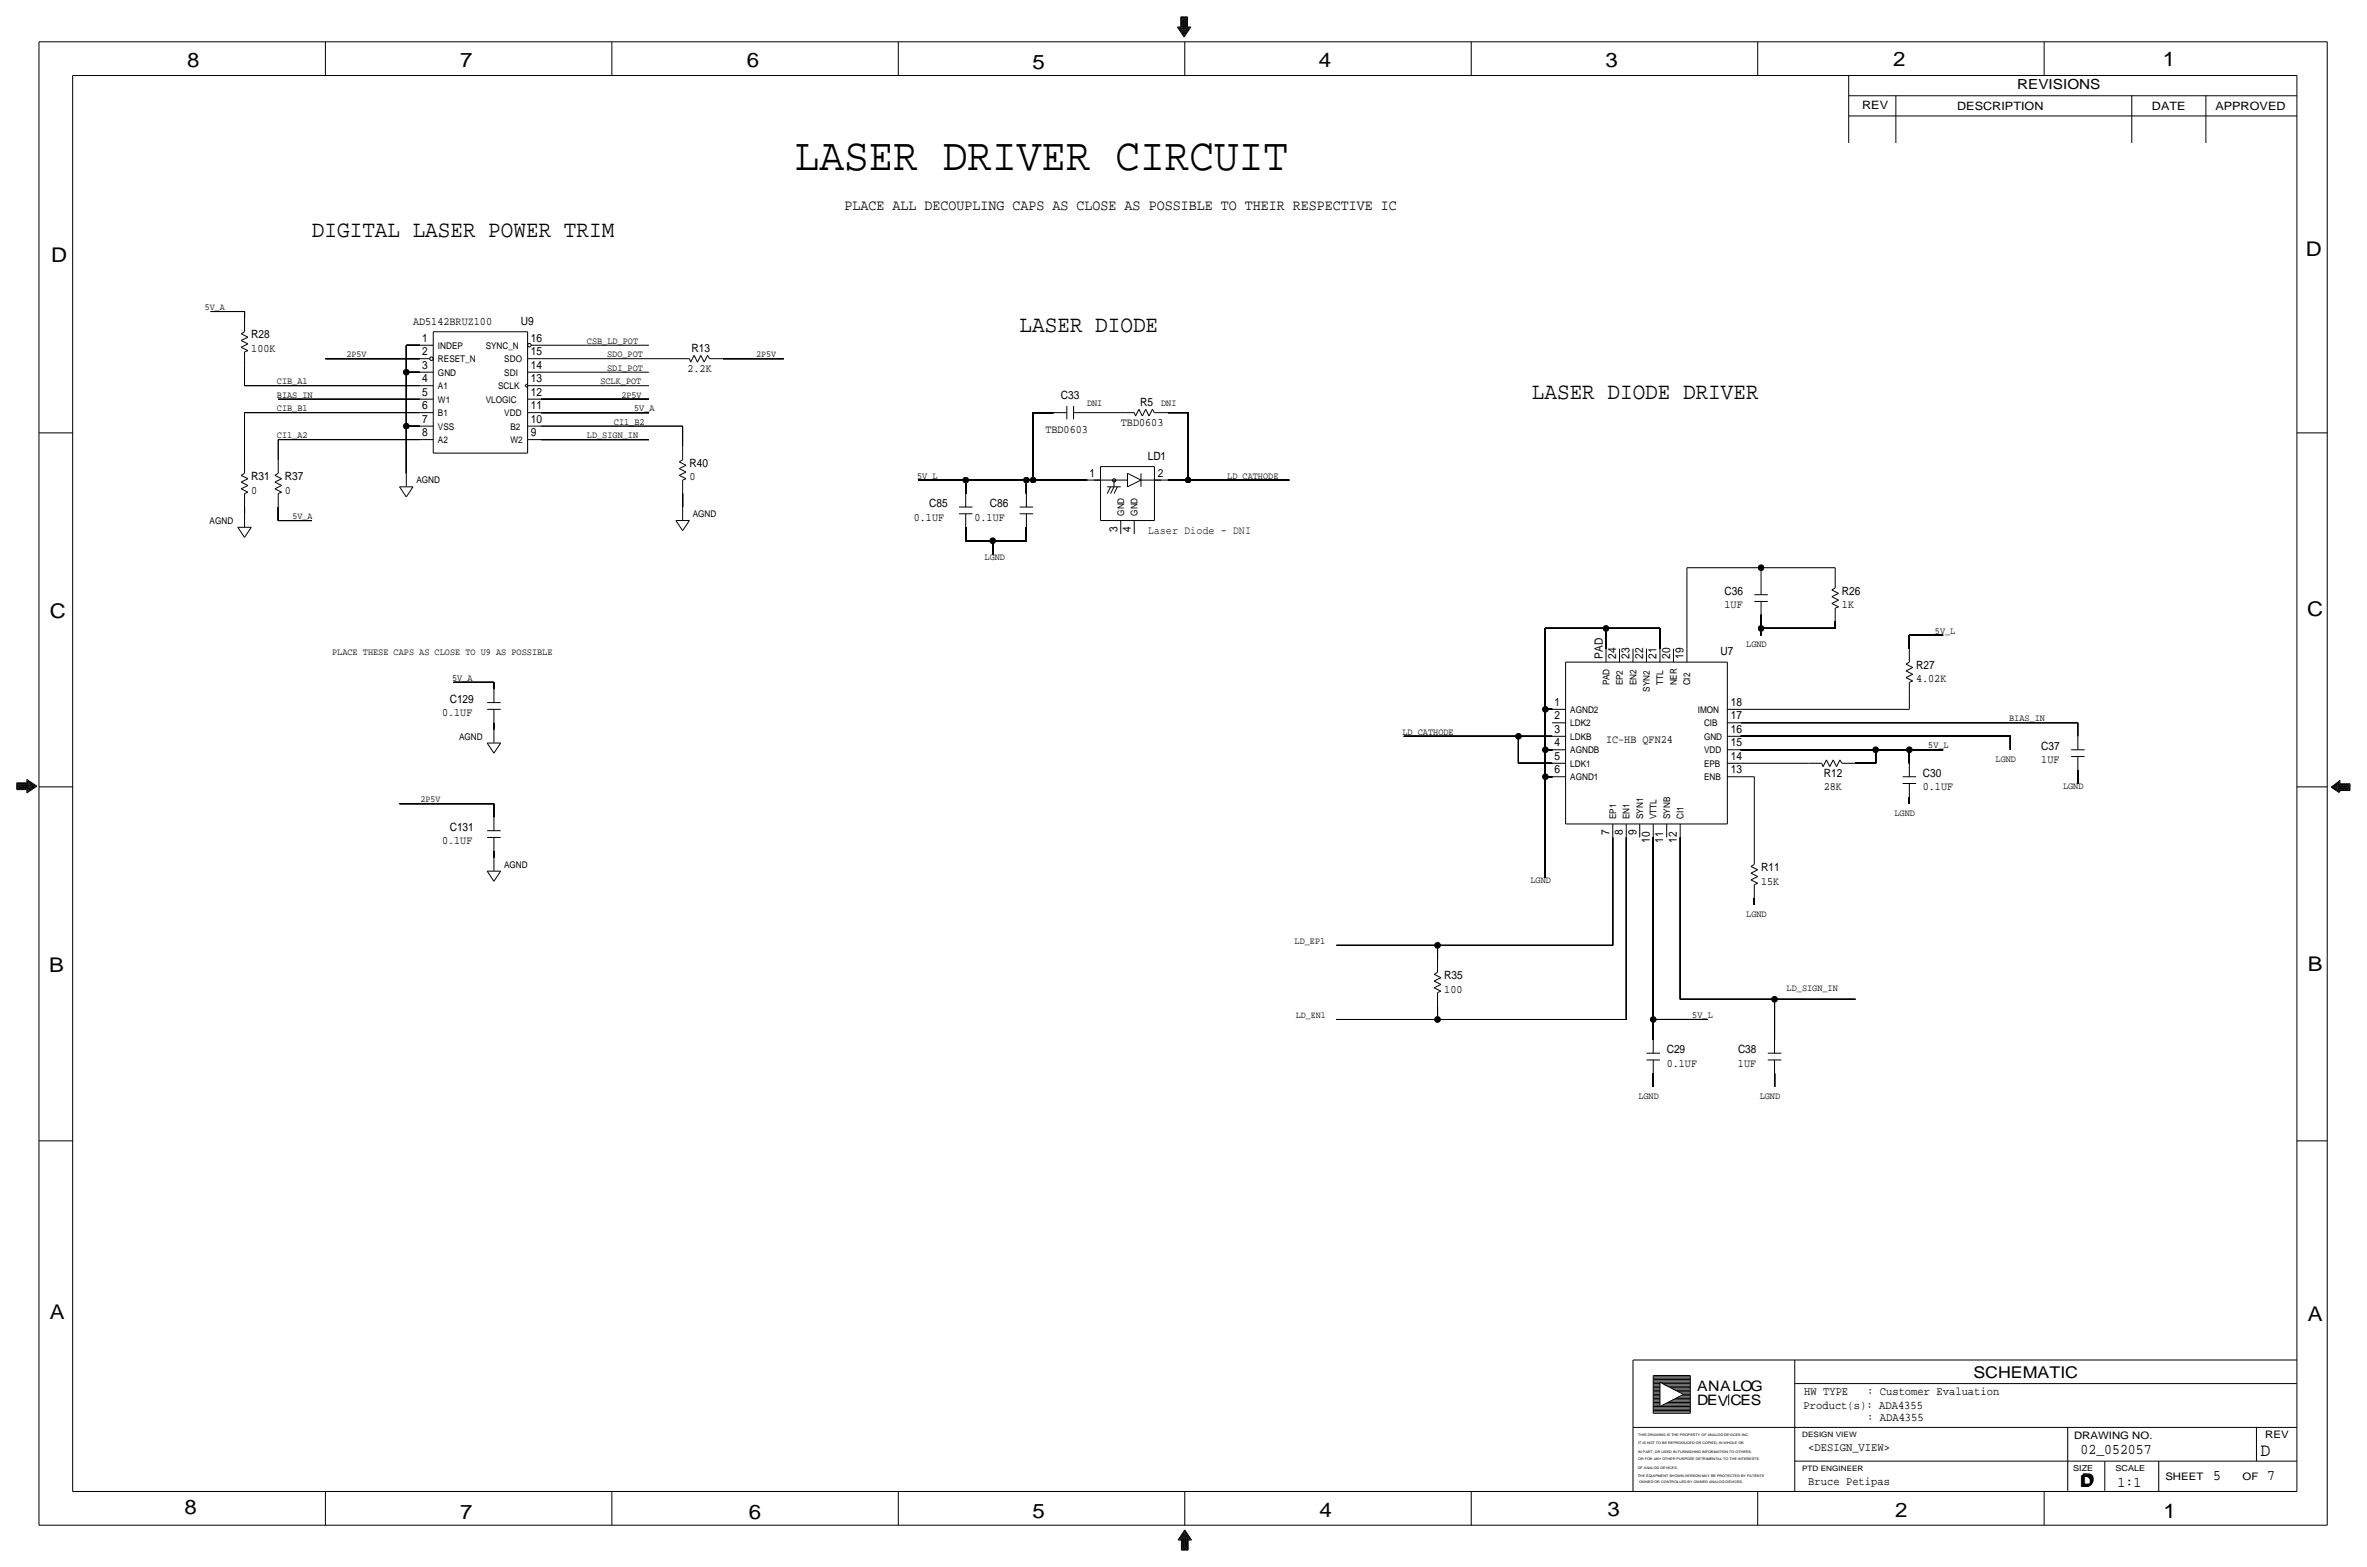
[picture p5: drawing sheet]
<svg xmlns="http://www.w3.org/2000/svg" width="892mm" height="590mm" viewBox="0 0 892 590" stroke-linecap="round" stroke-linejoin="round" font-family="sans-serif">
<defs><g id="words">
<text font-size="17.4" x="299.6" y="64">LASER DRIVER CIRCUIT</text>
<g font-size="8.9">
<text x="117.6" y="89.4">DIGITAL LASER POWER TRIM</text>
<text x="384.3" y="125">LASER DIODE</text>
<text x="577.3" y="150.4">LASER DIODE DRIVER</text>
</g>
<g font-size="7.6">
<text x="70.6" y="25.4">8</text>
<text x="173.4" y="25.4">7</text>
<text x="281.4" y="25.1">6</text>
<text x="389.1" y="26.2">5</text>
<text x="497" y="25.4">4</text>
<text x="605" y="25.1">3</text>
<text x="713.4" y="24.9">2</text>
<text x="815" y="24.9">1</text>
<text x="19.3" y="98.8">D</text>
<text x="868.9" y="96.5">D</text>
<text x="18.8" y="232.7">C</text>
<text x="869.4" y="232.1">C</text>
<text x="869.6" y="365.8">B</text>
<text x="18.5" y="366">B</text>
<text x="18.8" y="496.8">A</text>
<text x="869.6" y="497.6">A</text>
<text x="69.6" y="570.5">8</text>
<text x="173.4" y="572.3">7</text>
<text x="282.2" y="572.3">6</text>
<text x="389.1" y="571.7">5</text>
<text x="497.3" y="571.5">4</text>
<text x="605.7" y="571.2">3</text>
<text x="714.2" y="571.5">2</text>
<text x="815.3" y="572">1</text>
</g>
<text font-size="7" x="851.9" y="548.4">D</text>
<g font-size="6.1">
<text x="743.7" y="518.9">SCHEMATIC</text>
<text x="783.8" y="560.3">D</text>
<text x="784.3" y="559.8">D</text>
</g>
<g font-size="5.6">
<text x="318.2" y="79.2">PLACE ALL DECOUPLING CAPS AS CLOSE AS POSSIBLE TO THEIR RESPECTIVE IC</text>
<text x="784" y="547.9">02_052057</text>
<text x="834.1" y="557.5">5</text>
<text x="854.4" y="557.5">7</text>
<text x="798" y="560.1">1:1</text>
</g>
<g font-size="5.4">
<text x="639.5" y="524.2">ANAL G</text>
<text x="655.9" y="524.2">O</text>
<text x="639.5" y="529.3">DEV</text>
<text x="652.1" y="529.3">CES</text>
</g>
<text font-size="5.2" x="760.2" y="33.5">REVISIONS</text>
<g font-size="4.4">
<text x="679.9" y="525.5">HW TYPE</text>
<text x="703.6" y="525.5">: Customer Evaluation</text>
<text x="679.7" y="530.9">Product(s): ADA4355</text>
<text x="703.6" y="535.2">: ADA4355</text>
<text x="681.4" y="546.6">&lt;DESIGN_VIEW&gt;</text>
<text x="681.4" y="559.3">Bruce Petipas</text>
</g>
<g font-size="4.3">
<text x="701.8" y="41.1">REV</text>
<text x="737.6" y="41.4">DESCRIPTION</text>
<text x="811" y="41.4">DATE</text>
<text x="834.8" y="41.4">APPROVED</text>
<text x="155.7" y="122.4">AD5142BRUZ100</text>
<text x="196.3" y="122.4">U9</text>
<text x="94.7" y="127.5">R28</text>
<text x="159.1" y="128.8">1</text>
<text x="200.1" y="128.8">16</text>
<text x="94.7" y="132.6">100K</text>
<text x="159.1" y="133.9">2</text>
<text x="200.1" y="133.9">15</text>
<text x="260.6" y="132.6">R13</text>
<text x="159.1" y="138.9">3</text>
<text x="200.1" y="138.9">14</text>
<text x="259.1" y="140.2">2.2K</text>
<text x="159.1" y="149.1">5</text>
<text x="159.1" y="144">4</text>
<text x="200.1" y="149.1">12</text>
<text x="200.1" y="144">13</text>
<text x="159.1" y="154.2">6</text>
<text x="200.1" y="154.2">11</text>
<text x="399.7" y="150.4">C33</text>
<text x="429.6" y="152.9">R5</text>
<text x="159.1" y="159.3">7</text>
<text x="200.1" y="159.3">10</text>
<text x="422.4" y="160.5">TBD0603</text>
<text x="159.1" y="164.3">8</text>
<text x="200.1" y="164.3">9</text>
<text x="394" y="163.1">TBD0603</text>
<text x="432.5" y="173.2">LD1</text>
<text x="259.8" y="175.8">R40</text>
<text x="410.6" y="179.6">1</text>
<text x="436.3" y="179.6">2</text>
<text x="94.7" y="180.8">R31</text>
<text x="94.7" y="185.9">0</text>
<text x="107.4" y="180.8">R37</text>
<text x="107.4" y="185.9">0</text>
<text x="259.8" y="180.8">0</text>
<text x="350.2" y="191">C85</text>
<text x="373" y="191">C86</text>
<text x="344.4" y="196.1">0.1UF</text>
<text x="367.2" y="196.1">0.1UF</text>
<text x="421.1" y="200.3" transform="rotate(-90 421.1 200.3)">3</text>
<text x="426.2" y="200.3" transform="rotate(-90 426.2 200.3)">4</text>
<text x="432.5" y="201.2">Laser Diode - DNI</text>
<text x="649.9" y="224">C36</text>
<text x="694.1" y="224">R26</text>
<text x="649.9" y="229.1">1UF</text>
<text x="694.1" y="229.1">1K</text>
<text x="604" y="248.2" transform="rotate(-90 604 248.2)">PAD</text>
<text x="609" y="248.2" transform="rotate(-90 609 248.2)">24</text>
<text x="614.1" y="248.2" transform="rotate(-90 614.1 248.2)">23</text>
<text x="619.2" y="248.2" transform="rotate(-90 619.2 248.2)">22</text>
<text x="624.3" y="248.2" transform="rotate(-90 624.3 248.2)">21</text>
<text x="629.4" y="248.2" transform="rotate(-90 629.4 248.2)">20</text>
<text x="634.4" y="248.2" transform="rotate(-90 634.4 248.2)">19</text>
<text x="648.4" y="246.9">U7</text>
<text x="722.1" y="252">R27</text>
<text x="722.1" y="257">4.02K</text>
<text x="166.6" y="269.7">0.1UF</text>
<text x="169.5" y="264.7">C129</text>
<text x="585.8" y="265.9">1</text>
<text x="652.2" y="265.9">18</text>
<text x="585.8" y="271">2</text>
<text x="652.2" y="271">17</text>
<text x="585.8" y="276.1">3</text>
<text x="585.8" y="281.2">4</text>
<text x="605.2" y="279.9">IC-HB QFN24</text>
<text x="652.2" y="276.1">16</text>
<text x="652.2" y="281.2">15</text>
<text x="585.8" y="286.3">5</text>
<text x="652.2" y="286.3">14</text>
<text x="769.3" y="287.5">1UF</text>
<text x="769.3" y="282.4">C37</text>
<text x="585.8" y="291.3">6</text>
<text x="652.2" y="291.3">13</text>
<text x="687.3" y="292.6">R12</text>
<text x="724.6" y="292.6">C30</text>
<text x="687.3" y="297.7">28K</text>
<text x="724.6" y="297.7">0.1UF</text>
<text x="169.5" y="312.9">C131</text>
<text x="606.5" y="314.6" transform="rotate(-90 606.5 314.6)">7</text>
<text x="611.6" y="314.6" transform="rotate(-90 611.6 314.6)">8</text>
<text x="616.7" y="314.6" transform="rotate(-90 616.7 314.6)">9</text>
<text x="621.7" y="317.5" transform="rotate(-90 621.7 317.5)">10</text>
<text x="626.8" y="317.5" transform="rotate(-90 626.8 317.5)">11</text>
<text x="631.9" y="317.5" transform="rotate(-90 631.9 317.5)">12</text>
<text x="166.6" y="318">0.1UF</text>
<text x="663.7" y="328.2">R11</text>
<text x="663.6" y="333.2">15K</text>
<text x="544.3" y="368.8">R35</text>
<text x="544.3" y="373.9">100</text>
<text x="628.1" y="401.8">0.1UF</text>
<text x="628.1" y="396.7">C29</text>
<text x="655" y="401.8">1UF</text>
<text x="655" y="396.7">C38</text>
</g>
<g font-size="3.9">
<text x="781.6" y="542.1">DRAWING NO.</text>
<text x="853.6" y="541.8">REV</text>
<text x="816" y="557.4">SHEET</text>
<text x="845.1" y="557.5">OF</text>
</g>
<g font-size="3.6">
<text x="221.2" y="129.5">CSB_LD_POT</text>
<text x="228.8" y="134.6">SDO_POT</text>
<text x="228.8" y="139.7">SDI_POT</text>
<text x="104.3" y="144.8">CIB_A1</text>
<text x="104.3" y="149.9">BIAS_IN</text>
<text x="226.3" y="144.8">SCLK_POT</text>
<text x="104.3" y="154.9">CIB_B1</text>
<text x="239" y="154.9">5V_A</text>
<text x="409.6" y="152.9">DNI</text>
<text x="437.6" y="152.9">DNI</text>
<text x="231.3" y="160">CI1_B2</text>
<text x="104.3" y="165.1">CI1_A2</text>
<text x="221.2" y="165.1">LD_SIGN_IN</text>
<text x="345.6" y="180.3">5V_L</text>
<text x="462.5" y="180.3">LD_CATHODE</text>
<text x="371" y="210.8">LGND</text>
<text x="729.2" y="238.8">5V_L</text>
<text x="658.1" y="243.8">LGND</text>
<text x="125.2" y="246.9">PLACE THESE CAPS AS CLOSE TO U9 AS POSSIBLE</text>
<text x="170.4" y="256.5">5V_A</text>
<text x="757.1" y="271.8">BIAS_IN</text>
<text x="528.5" y="276.9">LD_CATHODE</text>
<text x="726.6" y="281.9">5V_L</text>
<text x="752" y="287">LGND</text>
<text x="777.4" y="297.2">LGND</text>
<text x="713.9" y="307.3">LGND</text>
<text x="576.8" y="332.7">LGND</text>
<text x="658.1" y="345.4">LGND</text>
<text x="487.9" y="355.6">LD_EP1</text>
<text x="673.3" y="373.4">LD_SIGN_IN</text>
<text x="637.7" y="383.5">5V_L</text>
<text x="617.4" y="414">LGND</text>
<text x="663.1" y="414">LGND</text>
</g>
<g font-size="3.5">
<text x="77.2" y="116.8">5V_A</text>
<text x="165" y="131.3">INDEP</text>
<text x="183" y="131.3">SYNC_N</text>
<text x="130.6" y="134.6">2P5V</text>
<text x="165" y="136.4">RESET_N</text>
<text x="190" y="136.4">SDO</text>
<text x="285" y="134.6">2P5V</text>
<text x="165.1" y="141.5">GND</text>
<text x="190" y="141.5">SDI</text>
<text x="165.1" y="146.6">A1</text>
<text x="187.7" y="146.6">SCLK</text>
<text x="234.2" y="149.9">2P5V</text>
<text x="165.1" y="151.6">W1</text>
<text x="183" y="151.6">VLOGIC</text>
<text x="165.1" y="161.8">VSS</text>
<text x="165.1" y="156.7">B1</text>
<text x="190" y="156.7">VDD</text>
<text x="192.4" y="161.8">B2</text>
<text x="165.1" y="166.9">A2</text>
<text x="192.4" y="166.9">W2</text>
<text x="156.9" y="182.1">AGND</text>
<text x="79" y="197.4">AGND</text>
<text x="110.2" y="195.6">5V_A</text>
<text x="261.1" y="194.8">AGND</text>
<text x="423.6" y="194.3" transform="rotate(-90 423.6 194.3)">GND</text>
<text x="428.7" y="194.3" transform="rotate(-90 428.7 194.3)">GND</text>
<text x="606.5" y="258.2" transform="rotate(-90 606.5 258.2)">PAD</text>
<text x="611.6" y="258.2" transform="rotate(-90 611.6 258.2)">EP2</text>
<text x="616.7" y="258.2" transform="rotate(-90 616.7 258.2)">EN2</text>
<text x="621.7" y="260.6" transform="rotate(-90 621.7 260.6)">SYN2</text>
<text x="626.8" y="258.2" transform="rotate(-90 626.8 258.2)">TTL</text>
<text x="631.9" y="258.2" transform="rotate(-90 631.9 258.2)">NER</text>
<text x="637" y="258.2" transform="rotate(-90 637 258.2)">CI2</text>
<text x="591.8" y="268.5">AGND2</text>
<text x="639.8" y="268.5">IMON</text>
<text x="591.8" y="273.6">LDK2</text>
<text x="642.2" y="273.6">CIB</text>
<text x="173" y="278.6">AGND</text>
<text x="591.8" y="278.6">LDKB</text>
<text x="642.2" y="278.6">GND</text>
<text x="591.8" y="283.7">AGNDB</text>
<text x="642.2" y="283.7">VDD</text>
<text x="591.8" y="293.9">AGND1</text>
<text x="591.8" y="288.8">LDK1</text>
<text x="642.2" y="288.8">EPB</text>
<text x="642.2" y="293.9">ENB</text>
<text x="158.5" y="302.3">2P5V</text>
<text x="609" y="308.6" transform="rotate(-90 609 308.6)">EP1</text>
<text x="614.1" y="308.6" transform="rotate(-90 614.1 308.6)">EN1</text>
<text x="619.2" y="308.6" transform="rotate(-90 619.2 308.6)">SYN1</text>
<text x="624.3" y="308.6" transform="rotate(-90 624.3 308.6)">VTTL</text>
<text x="629.4" y="308.6" transform="rotate(-90 629.4 308.6)">SYNB</text>
<text x="634.4" y="308.6" transform="rotate(-90 634.4 308.6)">CI1</text>
<text x="189.9" y="326.9">AGND</text>
<text x="488.3" y="383.5">LD_EN1</text>
</g>
<g font-size="3.1">
<text x="781.3" y="554">SIZE</text>
<text x="797.3" y="554">SCALE</text>
</g>
<g font-size="2.8">
<text x="679.1" y="541.3">DESIGN VIEW</text>
<text x="679.1" y="554">PTD ENGINEER</text>
</g>
<g font-size="1.3">
<text x="617.3" y="541.1">THIS DRAWING IS THE PROPERTY OF ANALOG DEVICES INC.</text>
<text x="617.3" y="543.9">IT IS NOT TO BE REPRODUCED OR COPIED, IN WHOLE OR</text>
<text x="617.3" y="547.2">IN PART, OR USED IN FURNISHING INFORMATION TO OTHERS,</text>
<text x="617.3" y="550">OR FOR ANY OTHER PURPOSE DETRIMENTAL TO THE INTERESTS</text>
<text x="617.2" y="553.2">OF ANALOG DEVICES.</text>
<text x="617.2" y="556.3">THE EQUIPMENT SHOWN HEREON MAY BE PROTECTED BY PATENTS</text>
<text x="617.7" y="558.8">OWNED OR CONTROLLED BY OWNED ANALOG DEVICES.</text>
</g>
</g></defs>
<!-- layer: Nets -->
<g fill="none" stroke="#000" stroke-width=".38">
<path d="M79.5 117.3h12.7zM92.2 117.3v2.6zM92.2 137.7v7.6zM122.6 135.1h35.6zM153.1 130v10.2zM153.1 130h5.1zM203.9 130h40.7zM203.9 135.1h50.8zM272.5 135.1h22.9zM92.2 145.3h66zM92.2 155.4v17.8zM92.2 155.4h66z"/>
<path d="M104.9 150.4h53.3zM153.1 140.2v20.3zM153.1 140.2h5.1zM203.9 140.2h40.7zM203.9 145.3h40.7zM203.9 150.4h40.7zM203.9 155.4h40.7zM389.3 155.4h7.7zM389.3 155.4v25.4zM409.7 155.4h12.7zM440.1 155.4h7.7zM447.8 155.4v25.4z"/>
<path d="M104.9 165.6h53.3zM104.9 165.6v7.6zM153.1 160.5h5.1zM153.1 160.5v17.8zM203.9 160.5h53.4zM203.9 165.6h40.7zM257.3 160.5v7.6zM92.2 191v2.5zM104.9 191v5.1zM104.9 196.1h12.7zM257.3 185.9v5.1zM346.2 180.8h17.7z"/>
<path d="M363.9 180.8v5.1zM363.9 198.6v5.1zM363.9 180.8h22.9zM386.8 180.8h2.5zM386.8 180.8v5.1zM386.8 198.6v5.1zM389.3 180.8h20.4zM440.1 180.8h7.7zM447.8 180.8h38.1zM363.9 203.7h10.2zM374.1 203.7v5.1zM374.1 203.7h12.7z"/>
<path d="M635.7 213.9v30.4zM635.7 213.9h28zM663.7 213.9v5zM663.7 213.9h27.9zM691.6 213.9v2.5zM582.4 236.7h22.8zM582.4 236.7v30.5zM605.2 236.7h20.4zM605.2 236.7v7.6zM625.6 236.7v7.6zM663.7 236.7v2.6zM663.7 231.6v5.1z"/>
<path d="M663.7 236.7h27.9zM691.6 234.2v2.5zM719.5 239.3v5zM719.5 239.3h12.7zM170.9 257h15.2zM186.1 257v2.6zM186.1 272.3v2.5zM529 277.4h43.2zM572.2 277.4h12.7zM572.2 277.4v10.1zM582.4 267.2h2.5zM582.4 267.2v15.2z"/>
<path d="M656 267.2h63.5zM656 272.3h127zM656 277.4h101.6zM719.5 262.1v5.1zM757.6 277.4v5zM783 272.3v5.1zM572.2 287.5h12.7zM582.4 292.6h2.5zM582.4 282.4h2.5zM582.4 292.6v38.1zM582.4 282.4v10.2zM656 287.5h25.4z"/>
<path d="M656 282.4h50.8zM656 292.6h5.1zM661.1 292.6v27.9zM699.2 287.5h7.6zM706.8 282.4h12.7zM706.8 282.4v5.1zM719.5 282.4v5.1zM719.5 282.4h12.7zM783 290.1v5zM150.6 302.8h35.5zM186.1 302.8v5zM607.8 315.5v40.6z"/>
<path d="M612.9 315.5v68.5zM623 315.5v68.5zM633.2 315.5v60.9zM719.5 300.2v2.6zM186.1 320.5v2.6zM661.1 338.3v2.6zM503.6 356.1h38.1zM541.7 356.1v5.1zM541.7 356.1h66.1zM541.7 379v5zM633.2 376.4h35.5zM668.7 376.4v15.3z"/>
<path d="M668.7 376.4h30.5zM503.6 384h38.1zM541.7 384h71.2zM623 384h20.3zM623 384v7.7zM623 404.4v5zM668.7 404.4v5z"/>
</g>
<g fill="#000" stroke="#000" stroke-width=".38">
<circle cx="153.1" cy="140.2" r="1.07"/>
<circle cx="153.1" cy="160.5" r="1.07"/>
<circle cx="363.9" cy="180.8" r="1.07"/>
<circle cx="386.8" cy="180.8" r="1.07"/>
<circle cx="389.3" cy="180.8" r="1.07"/>
<circle cx="447.8" cy="180.8" r="1.07"/>
<circle cx="374.1" cy="203.7" r="1.07"/>
<circle cx="663.7" cy="213.9" r="1.07"/>
<circle cx="605.2" cy="236.7" r="1.07"/>
<circle cx="663.7" cy="236.7" r="1.07"/>
<circle cx="572.2" cy="277.4" r="1.07"/>
<circle cx="582.4" cy="267.2" r="1.07"/>
<circle cx="582.4" cy="292.6" r="1.07"/>
<circle cx="582.4" cy="282.4" r="1.07"/>
<circle cx="706.8" cy="282.4" r="1.07"/>
<circle cx="719.5" cy="282.4" r="1.07"/>
<circle cx="541.7" cy="356.1" r="1.07"/>
<circle cx="668.7" cy="376.4" r="1.07"/>
<circle cx="541.7" cy="384" r="1.07"/>
<circle cx="623" cy="384" r="1.07"/>
</g>
<!-- layer: Components -->
<g fill="none" stroke="#000" stroke-width=".38">
<path d="M92.2 119.9v5.1zM90.9 125.7l1.3-.7zM90.9 128.3l2.5-1.3zM90.9 130.8l2.5-1.3zM90.9 125.7l2.5 1.3zM90.9 128.3l2.5 1.2zM90.9 130.8l2.5 1.3zM92.2 132.6v5.1zM92.2 132.6l1.2-.5zM158.2 135.1h3.8zM158.2 130h5.1zM163.3 125h35.5z"/>
<path d="M163.3 125v45.7zM198.8 135.1h5.1zM198.8 125v45.7zM200.2 130h3.7zM254.7 135.1h5.1zM259.8 135.1l.5 1.3zM261.6 133.9l1.2 2.5zM261.6 133.9l-1.3 2.5zM264.1 133.9l1.3 2.5zM264.1 133.9l-1.3 2.5zM266.6 133.9l-1.2 2.5zM266.6 133.9l.8 1.2z"/>
<path d="M267.4 135.1h5.1zM158.2 155.4h5.1zM158.2 150.4h5.1zM158.2 145.3h5.1zM158.2 140.2h5.1zM197.8 145.3l1 .8zM197.8 145.3l1-.8zM198.8 140.2h5.1zM198.8 145.3h5.1zM198.8 150.4h5.1zM198.8 155.4h5.1zM397 155.4h5z"/>
<path d="M402 152.9v5.1zM404.6 155.4h5.1zM404.6 152.9v5.1zM422.4 155.4h5zM427.4 155.4l.5 1.3zM429.2 154.2l1.3 2.5zM429.2 154.2l-1.3 2.5zM431.7 154.2l1.3 2.5zM431.7 154.2l-1.2 2.5zM434.3 154.2l.8 1.2zM434.3 154.2l-1.3 2.5zM435.1 155.4h5z"/>
<path d="M90.9 179.1l1.3-.8zM90.9 179.1l2.5 1.2zM92.2 173.2v5.1zM103.6 179.1l1.3-.8zM103.6 179.1l2.5 1.2zM104.9 173.2v5.1zM153.1 178.3v5zM158.2 165.6h5.1zM158.2 160.5h5.1zM163.3 170.7h35.5zM198.8 160.5h5.1zM198.8 165.6h5.1z"/>
<path d="M256 174l2.5 1.3zM256 176.5l2.5 1.3zM256 179.1l2.5 1.2zM256 174l1.3-.8zM256 176.5l2.5-1.2zM256 179.1l2.5-1.3zM257.3 168.1v5.1zM414.7 175.8h20.4zM414.7 175.8v20.3zM424.9 178.3l5.1 2.5zM424.9 178.3v5.1zM430 178.3v5.1z"/>
<path d="M435.1 175.8v20.3zM89.6 198.6l2.6 3.8zM89.6 198.6h5.1zM90.9 181.6l2.5-1.3zM90.9 184.1l2.5-1.2zM90.9 181.6l2.5 1.3zM90.9 184.2l2.5 1.2zM92.2 193.5v5zM92.2 185.9v5.1zM92.2 185.9l1.2-.5zM94.7 198.6l-2.5 3.8zM103.6 181.6l2.5-1.3z"/>
<path d="M103.6 184.1l2.5-1.2zM103.6 181.6l2.5 1.3zM103.6 184.2l2.5 1.2zM104.9 185.9v5.1zM104.9 185.9l1.2-.5zM150.6 183.4h5.1zM150.6 183.4l2.5 3.8zM155.7 183.4l-2.6 3.8zM254.7 196.1l2.6 3.8zM254.7 196.1h5.1zM257.3 191v5zM257.3 180.8v5.1z"/>
<path d="M257.3 180.8l1.2-.5zM259.8 196.1l-2.5 3.8zM361.4 191h5.1zM361.4 193.5h5.1zM363.9 193.5v5.1zM363.9 185.9v5.1zM384.3 191h5zM384.3 193.5h5zM386.8 193.5v5.1zM386.8 185.9v5.1zM409.7 180.8h5zM412.2 180.8h12.7z"/>
<path d="M414.7 196.1h20.4zM417.3 183.4h5.1zM418.5 183.4l-1.2 2.5zM419.8 183.4l-1.3 2.5zM419.8 180.8v2.6zM421.1 183.4l-1.3 2.5zM422.4 196.1v5.1zM424.9 183.4l5.1-2.6zM427.4 196.1v5.1zM430 180.8h7.6zM435.1 180.8h5zM663.7 218.9v5.1z"/>
<path d="M691.6 216.4v5.1zM661.1 224h5.1zM661.1 226.6h5.1zM663.7 226.6v5zM690.3 222.3l2.6 1.2zM690.3 224.8l2.6 1.3zM690.3 227.3l2.6 1.3zM690.3 222.2l1.3-.7zM690.3 224.8l2.6-1.3zM690.3 227.3l2.6-1.2zM691.6 229.1v5.1zM691.6 229.1l1.3-.5z"/>
<path d="M186.1 259.6v5.1zM590 249.4h61zM590 249.4v61zM605.2 244.3v5.1zM610.3 244.3v5.1zM615.4 244.3v5.1zM620.5 244.3v5.1zM625.6 244.3v5.1zM630.6 244.3v5.1zM635.7 244.3v5.1zM651 249.4v61zM718.3 250.2l2.5 1.3z"/>
<path d="M718.3 252.7l2.5 1.3zM718.3 255.3l2.5 1.2zM718.3 250.2l1.2-.8zM718.3 252.7l2.5-1.2zM718.3 255.3l2.5-1.3zM719.5 257v5.1zM719.5 244.3v5.1zM719.5 257l1.3-.5zM183.6 279.9h5.1zM183.6 264.7h5.1zM183.6 267.2h5.1zM183.6 279.9l2.5 3.8z"/>
<path d="M186.1 274.8v5zM186.1 267.2v5.1zM188.7 279.9l-2.6 3.8zM584.9 277.4h5.1zM584.9 272.3h5.1zM584.9 267.2h5.1zM651 267.2h5zM651 272.3h5zM651 277.4h5zM783 277.4v5zM584.9 292.6h5.1zM584.9 287.5h5.1z"/>
<path d="M584.9 282.4h5.1zM651 282.4h5zM651 287.5h5zM651 292.6h5zM681.4 287.5h5.1zM686.5 287.5l.5 1.3zM688.3 286.3l1.3 2.5zM688.3 286.3l-1.3 2.5zM690.8 286.3l1.3 2.5zM690.8 286.3l-1.2 2.5zM693.4 286.3l-1.3 2.5zM693.4 286.3l.7 1.2z"/>
<path d="M694.1 287.5h5.1zM717 292.6h5.1zM717 295.1h5.1zM719.5 295.1v5.1zM719.5 287.5v5.1zM780.5 282.4h5.1zM780.5 285h5.1zM783 285v5.1zM183.6 312.9h5.1zM183.6 315.5h5.1zM186.1 315.5v5zM186.1 307.8v5.1z"/>
<path d="M590 310.4h61zM607.8 310.4v5.1zM612.9 310.4v5.1zM617.9 310.4v5.1zM623 310.4v5.1zM628.1 310.4v5.1zM633.2 310.4v5.1zM183.6 328.2h5.1zM183.6 328.2l2.5 3.8zM186.1 323.1v5zM188.7 328.2l-2.6 3.8zM659.8 326.4l2.6 1.3z"/>
<path d="M659.8 328.9l2.6 1.3zM659.8 331.5l2.6 1.2zM659.8 326.4l1.3-.8zM659.8 328.9l2.6-1.2zM659.8 331.5l2.6-1.3zM661.1 333.2v5.1zM661.1 320.5v5.1zM661.1 333.2l1.3-.5zM540.5 367l2.5 1.3zM540.5 369.6l2.5 1.2zM540.5 372.1l2.5 1.3zM540.5 367l1.2-.7z"/>
<path d="M540.5 369.6l2.5-1.3zM540.5 372.1l2.5-1.3zM541.7 373.9v5.1zM541.7 361.2v5.1zM541.7 373.9l1.3-.5zM620.5 396.7h5.1zM620.5 399.3h5.1zM623 399.3v5.1zM623 391.7v5zM666.2 396.7h5.1zM666.2 399.3h5.1zM668.7 399.3v5.1z"/>
<path d="M668.7 391.7v5z"/>
<circle cx="162.6" cy="135.1" r=".67"/>
<circle cx="199.5" cy="130.1" r=".67"/>
<circle cx="419.9" cy="181" r=".61"/>
</g>
<!-- layer: Page Border and Title Block -->
<g fill="none" stroke="#000" stroke-width=".38">
<path d="M14.7 15.7v558.8zM14.7 15.7h862.3zM122.6 15.7v12.7zM230.6 15.7v12.7zM338.5 15.7v12.7zM443.7 10.2h1.3zM443.7 10.2l2.5 3.8zM444.2 10.4h1zM444.2 10.4l2 3.1zM444.7 10.7h.8zM444.7 10.7l1.5 2.3zM445 6.4h2.5z"/>
<path d="M445 6.4v3.8zM445.2 6.6v3.8zM445.2 6.6h2zM445.2 10.9h.5zM445.2 10.9l1 1.5zM445.5 6.9v3.8zM445.5 6.9h1.5zM445.7 11.2l.5 .7zM445.7 11.2h.3zM445.7 7.1v3.8zM445.7 7.1h1zM446 7.4v3.8z"/>
<path d="M446 7.4h.5zM446.2 7.6v4.1zM446.5 11.2h.2zM446.5 7.4v3.8zM446.5 15.7v12.7zM446.7 10.9h.5zM446.7 11.2l-.5 .7zM446.7 7.1v3.8zM447 10.7h.8zM447 6.9v3.8zM447.2 10.4h1.1zM447.2 6.6v3.8z"/>
<path d="M447.2 10.9l-1 1.5zM447.5 10.2h1.3zM447.5 6.4v3.8zM447.8 10.7l-1.6 2.3zM448.3 10.4l-2.1 3.1zM448.8 10.2l-2.6 3.8zM554.4 15.7v12.7zM662.4 15.7v12.7zM770.3 15.7v12.7zM877 15.7v558.8zM27.4 28.4h838.2zM27.4 28.4v533.4z"/>
<path d="M696.7 36.1h168.9zM696.7 28.4v25.4zM714.5 36.1v17.7zM803.4 36.1v17.7zM831.3 36.1v17.7zM865.6 28.4v533.4zM696.7 43.7h168.9zM14.7 163.1h12.7zM865.6 163.1h11.4zM6.3 294.9h3.8zM6.3 294.9v2.5zM6.3 297.4h3.8z"/>
<path d="M6.6 297.2h3.8zM6.6 295.1v2.1zM6.6 295.1h3.8zM6.8 295.4v1.5zM6.8 295.4h3.8zM6.8 296.9h3.8zM7.1 296.7h3.8zM7.1 295.7v1zM7.1 295.7h3.8zM7.3 296.4h3.8zM7.3 295.9v.5zM7.3 295.9h3.8z"/>
<path d="M7.6 296.2h4zM10.1 297.4v1.3zM10.1 298.7l3.8-2.5zM10.1 293.6v1.3zM10.1 293.6l3.8 2.6zM10.4 298.2l3-2zM10.4 297.2v1zM10.4 294.1v1zM10.4 294.1l3 2.1zM10.6 297.7l2.3-1.5zM10.6 296.9v.8zM10.6 294.6v.8z"/>
<path d="M10.6 294.6l2.3 1.6zM10.9 295.1v.6zM10.9 295.1l1.5 1.1zM10.9 296.7v.5zM10.9 297.2l1.5-1zM11.1 296.7l.8-.5zM11.1 295.7v.2zM11.1 295.7l.8 .5zM11.1 296.4v.3zM14.7 296.4h12.7zM865.6 296.4h11.4zM878.5 296.5l3-2z"/>
<path d="M878.5 296.5l3 2.1zM878.7 296.5l3.1-2.5zM878.7 296.5l3.1 1.8zM879 296.5l2.3 1.5zM879 296.5l2.3-1.5zM879.5 296.5l1.5-1zM879.5 296.5l1.5 1zM880 296.5l.8 .5zM880 296.5l.8-.5zM880.3 296.5h4zM880.8 296.3h3.8zM880.8 296v.3z"/>
<path d="M880.8 296.8v.2zM880.8 296.8h3.8zM881 297h3.8zM881 296h3.8zM881 295.5v.5zM881 297v.5zM881.3 295.8h3.8zM881.3 295v.8zM881.3 297.3v.7zM881.3 297.3h3.8zM881.5 295.5h3.8zM881.5 294.5v1z"/>
<path d="M881.5 297.5v1.1zM881.5 297.5h3.8zM881.8 297.8h3.8zM881.8 297.8v.5zM881.8 294v1.2zM881.8 295.2h3.8zM884.6 296.3v.5zM884.8 296v1zM885.1 295.8v1.5zM885.3 295.5v2zM885.6 295.2v2.6zM14.7 429.8h12.7z"/>
<path d="M865.6 429.8h11.4zM615.4 512.3v49.5zM615.4 512.3h250.2zM623 518.2h14zM623 518.7h14zM623 519.7h14zM623 519.2h14zM623 518.2v14.2zM637 518.2v14.2zM676.4 512.3v49.5zM615.4 537.7h250.2zM623 528.3h2.6z"/>
<path d="M623 529.3h2.6zM623 529.8h14zM623 520.7h14zM623 532.4h14zM623 531.9h14zM623 531.4h14zM623 530.4h14zM623 530.9h14zM623 526.3h2.6zM623 525.3h2.6zM623 527.3h2.6zM623 525.8h2.6z"/>
<path d="M623 527.8h2.6zM623 528.8h2.6zM623 526.8h2.6zM623 523.2h2.6zM623 524.8h2.6zM623 523.7h2.6zM623 522.7h2.6zM623 524.3h2.6zM623 521.7h2.6zM623 521.2h2.6zM623 522.2h2.6zM623 520.2h14z"/>
<path d="M625.6 529.8l8.8-4.5zM625.6 520.7v9.1zM625.6 520.7l8.8 4.6zM626.6 529.3h10.4zM626.6 521.2h10.4zM627.3 521.7h9.7zM627.6 528.8h9.4zM628.3 522.2h8.7zM628.6 528.3h8.4zM629.6 527.8h7.4zM629.6 522.7h7.4zM630.4 527.3h6.6z"/>
<path d="M630.4 523.2h6.6zM631.4 523.7h5.6zM631.4 526.8h5.6zM632.4 526.3h4.6zM632.4 524.3h4.6zM633.4 525.8h3.6zM633.4 524.8h3.6zM634.4 525.3h2.6zM651.5 525.3v4zM676.4 521.2h189.2zM779.2 537.7v23.9zM850.3 537.7v12.7z"/>
<path d="M676.4 550.4h189.2zM793.2 550.4v11.2zM813.5 550.4v11.4zM14.7 574.5h862.3zM27.4 561.8h838.2zM122.6 561.8v12.7zM230.6 561.8v12.7zM338.5 561.8v12.7zM444.4 579.9h1.1zM445 579.6h.7zM445.5 579.9v3.8zM445.5 579.4h.5z"/>
<path d="M445.7 579.6v3.8zM446 579.1h.2zM446 579.4v3.8zM446.2 579.1v3.8zM446.5 576.8l-2.1 3.1zM446.5 577.9l-1 1.5zM446.5 561.8v12.7zM446.5 576.3l-2.6 3.8zM446.5 576.8l2 3.1zM446.5 577.3l1.5 2.3zM446.5 578.6v4.1zM446.5 578.4l.5 .7z"/>
<path d="M446.5 577.9l1 1.5zM446.5 577.3l-1.5 2.3zM446.5 578.4l-.5 .7zM446.5 576.3l2.5 3.8zM446.7 579.1v3.8zM446.7 579.1h.3zM447 579.4h.5zM447 579.4v3.8zM447.2 579.6v3.8zM447.2 579.6h.8zM447.5 579.9v3.8zM447.5 579.9h1z"/>
<path d="M554.4 561.8v12.7zM662.4 561.8v12.7zM770.3 561.8v12.7zM443.9 580.1h1.3zM445.2 583.9h2.6zM445.2 580.1v3.8zM445.5 583.7h2zM445.7 583.4h1.5zM446 583.2h1zM446.2 582.9h.5zM447.8 580.1v3.8zM447.8 580.1h1.2z"/>
</g>
<use href="#words"/>
</svg>
